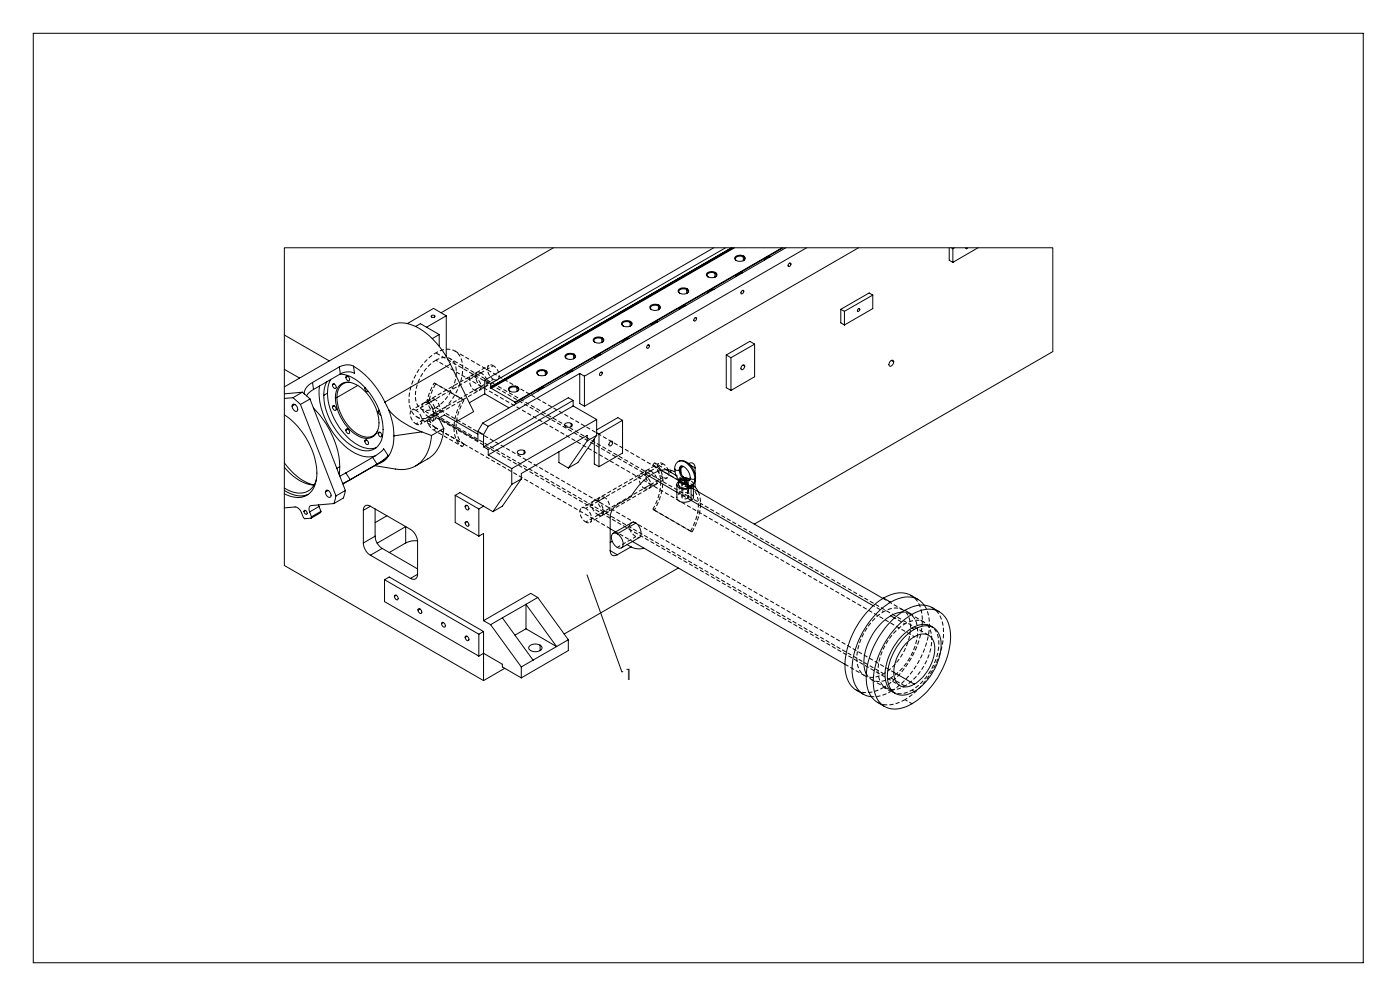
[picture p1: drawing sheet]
<svg xmlns="http://www.w3.org/2000/svg" width="420mm" height="297mm" viewBox="0 0 420 297" stroke-linecap="round" stroke-linejoin="round" font-family="sans-serif">
<defs><g id="words">
<text font-size="4.7" x="187.1" y="203.8">1</text>
</g></defs>
<path d="M203.8 147.9l-.5 .5-.2 .7M203.8 147.9v-3.7M204.9 148.5v-3.7M206.3 149.3v-3.7M265.1 183.3l-3.1-1.8M271.5 187l-3.1-1.8M273.6 206.8a17.3 17.3 0 0 0 8-15.3 5 5 0 0 0-2.3-3.9" fill="none" stroke="#000" stroke-width=".3" stroke-dasharray="1.3 .6" stroke-dashoffset=".7" stroke-linecap="butt"/>
<g fill="none" stroke="#000" stroke-width=".3" stroke-dasharray="1.3 .6" stroke-dashoffset=".1" stroke-linecap="butt">
<path d="M130.8 108a13 13 0 0 0-6 12.1 3.5 3.5 0 0 0 5.4 2.4l.6-.3M139.2 119.9a13.5 13.5 0 0 0-1.7 11.2l.9 1.4 .8 .6M130.8 122.2a13 13 0 0 0 6-12.2 3.5 3.5 0 0 0-5.5-2.3l-.5 .3M139.2 133.1l43.9 25.3M195.9 152.6a13.5 13.5 0 0 0 1.7-11.1l-.9-1.4-.8-.6M198.4 140.9l-61.9-35.7M207.2 159.2a13.5 13.5 0 0 0 1.7-11.2l-.9-1.4-.8-.6M207.3 150l-4.2-2.5M208.1 145.1a3.1 3.1 0 0 0-4.3-.9M208.1 149.1a3.2 3.2 0 0 0-4.3-1.2M253.5 199.1l5.9 3.4M270.8 182.7l-5.9-3.4"/>
<path d="M277.2 186.4l-4.3-2.4M256.9 206.8a8.2 8.2 0 0 0 8.2-.8M261.5 203.7l4.3 2.5M263.3 210.5a8.2 8.2 0 0 0 8.2-.8M271.5 205.6l-4.3-2.4"/>
</g>
<path d="M148 109.6a3.2 3.2 0 0 1 1.4 4.1l-.5 .2-.9-.2M148 113.7a3.2 3.2 0 0 1-1.3-4.2l.4-.1 .9 .2M124.8 127.1a3.2 3.2 0 0 1-1.3-4.2l.4-.2 .9 .3M124.8 123a3.2 3.2 0 0 1 1.4 4.1l-.5 .2-.9-.2M175.7 152.4a3.2 3.2 0 0 1 1.4 4.1l-.5 .2-.9-.2M175.7 156.5a3.2 3.2 0 0 1-1.3-4.2l.4-.2 .9 .3M198.9 143.1a3.2 3.2 0 0 1-1.3-4.2l.4-.2 .9 .3M204.9 144.8a.59 .59 0 0 0-.2 .8 .59 .59 0 0 0 .8 .2l.8-.2M204.9 148.5l.7-.1 .7 .2 .3 .4-.3 .3M206.3 145.6a.59 .59 0 0 0 .1-.8 .59 .59 0 0 0-.8-.2l-.7 .2M206.3 149.3l-.7 .2a.71 .71 0 0 1-1-.8l.3-.2M190.8 160.8l-5.6 3.2" fill="none" stroke="#000" stroke-width=".3" stroke-dasharray="1.3 .6" stroke-dashoffset=".3" stroke-linecap="butt"/>
<g fill="none" stroke="#000" stroke-width=".3" stroke-dasharray="1.3 .6" stroke-dashoffset=".6" stroke-linecap="butt">
<path d="M146.8 109.5l-23.2 13.4M124.8 123l23.2-13.4M124.8 127.1l23.2-13.4M126.1 127.2l23.2-13.4M126.4 122.6l143.5 82.9M128.1 126a5 5 0 0 0 2.2 3M197.7 138.9l-23.2 13.3M175.7 152.4l23.2-13.4M175.7 156.5l23.2-13.4M177 156.6l23.2-13.4M184.7 159.4l5 2.9M204.6 145.2v3.8"/>
<path d="M204.9 148.5l-1.1-.6M206 148.5l-70.9-41M206.6 149v-3.8M207.3 150l-1-.7M191.9 161l-1.1-.2M274.3 190.8l-143.5-82.8"/>
</g>
<g fill="none" stroke="#000" stroke-width=".3" stroke-dasharray="1.3 .6" stroke-dashoffset=".4" stroke-linecap="butt">
<path d="M128.7 119.9l-.6 .4M142.3 112.9l2-1.2M142.3 117l2-1.2M144.3 111.7a.93 .93 0 0 0-1.2-.1 .93 .93 0 0 0-.4 1 3.9 3.9 0 0 0 1.6 3.2M128.1 126l.6-.4M128.5 120.8a3.3 3.3 0 0 1 1.2 4.3l-1.2-.2M128.5 120.8l2-1.1M128.5 124.9l2-1.1M129.6 126.3l.7-.4M198.9 139l.9 .8 .6 1M179.5 150.2a3.3 3.3 0 0 1 1.1 4.3l-1.1-.2M179.5 150.2l1.9-1.1"/>
<path d="M179.5 154.3l1.9-1.1M193.2 142.3l2-1.2M193.2 146.4l2-1.2M195.2 141.1a.93 .93 0 0 0-1.2-.1 .93 .93 0 0 0-.4 1 3.9 3.9 0 0 0 1.6 3.2M270.6 183.4a4.6 4.6 0 0 1 4.7 5.1 17.6 17.6 0 0 1-8.1 14.7M261.4 208.8a9.7 9.7 0 0 0 5.8-1.6M265.1 206l2.1 1.2M268.1 201.5l-137.3-79.3M273.6 210.9l-2.1-1.2M274.3 207.2l-.7-.4"/>
</g>
<path d="M200.5 141.1a1.3 1.3 0 0 1 .1 1.5 1.3 1.3 0 0 1-1.4 .6l-.3-.1M207.2 146l-11.3-6.5M207.2 159.2l-11.3-6.6M207.6 159.4l-11.3-6.5M267.2 207.2a25.1 25.1 0 0 0 11.5-21.7l-.5-2.3-.9-1.9" fill="none" stroke="#000" stroke-width=".3" stroke-dasharray="1.3 .6" stroke-dashoffset="-.2" stroke-linecap="butt"/>
<g fill="none" stroke="#000" stroke-width=".3" stroke-dasharray="1.3 .6" stroke-dashoffset=".5" stroke-linecap="butt">
<path d="M129.1 119.6l-1.9 1.2M130.3 114.8l-1.4 2.7-.8 2.8M130.3 114.8l8.4 4.9M130.5 119.7a3.5 3.5 0 0 1 1.1 4.3l-1.1-.2M130.7 115l8.5 4.9M130.8 105.8a17.3 17.3 0 0 0-8 15.3 4.6 4.6 0 0 0 7.3 3.6l.7-.3M138.7 119.7a14.5 14.5 0 0 0-1.8 12l.6 1.1 1.2 1.1M142.3 112.9a.93 .93 0 0 0-1.2-.1 .93 .93 0 0 0-.3 1.2l.5 1.8 1 1.2M143.1 111.6l-1.9 1.1M143.7 117l1.9-1.1M129.7 125.1l1.9-1.1M130.3 129l8.4 4.9"/>
<path d="M130.7 128.2l8.5 4.9M130.7 128.2l-.4 .8M130.8 124.4a17.3 17.3 0 0 0 7.9-15.4 4.6 4.6 0 0 0-7.3-3.6l-.6 .4M139.2 133.1l-.5 .8M195.9 139.5l.4-.8M180.1 149l-2 1.1M180.6 154.5l2-1.1M181.4 149.1a3.5 3.5 0 0 1 1.2 4.3l-1.2-.2M193.2 142.3a.93 .93 0 0 0-1.2-.2 .93 .93 0 0 0-.3 1.2l.5 1.9 1 1.2M194 141l-1.9 1.1M194.6 146.4l1.9-1.1M196.3 152.9a14.5 14.5 0 0 0 1.9-12l-.6-1.1-1.3-1.1"/>
<path d="M199.9 140.7l-3.6-2M207.2 146l.4-.8M265.1 183.3a17.3 17.3 0 0 0-8 15.4 4.6 4.6 0 0 0 7.4 3.6l.6-.4M271.5 187a17.3 17.3 0 0 0-8 15.3 4.6 4.6 0 0 0 7.3 3.6l.7-.3M265.1 206a25.1 25.1 0 0 0 11.5-21.8 7.4 7.4 0 0 0-3.3-5.8M265.1 201.9a17.3 17.3 0 0 0 8-15.3 4.6 4.6 0 0 0-7.4-3.6l-.6 .3M267.9 207.4a5.7 5.7 0 0 0 5.7-.6M271.5 209.7a25.1 25.1 0 0 0 11.5-21.8 7.4 7.4 0 0 0-3.3-5.8M271.5 205.6a17.3 17.3 0 0 0 7.9-15.4 4.6 4.6 0 0 0-7.3-3.6l-.6 .4"/>
</g>
<g fill="none" stroke="#000" stroke-width=".3" stroke-dasharray="1.3 .6" stroke-dashoffset=".2" stroke-linecap="butt">
<path d="M142.3 117a1.44 1.44 0 0 0 1.9-.4 1.44 1.44 0 0 0-.2-1.9l-.6-1-1.1-.8M144.3 115.8a1.36 1.36 0 0 0 1.7-.2 1.36 1.36 0 0 0 .1-1.8l-.8-1.2-1-.9M125.1 124.9l5.6 3.3M128.1 126l.2 .1a1.19 1.19 0 0 0 1.5 .1 1.19 1.19 0 0 0 .4-1.4 5.6 5.6 0 0 0-2.1-4.5M128.5 124.9a3.1 3.1 0 0 1-1.6-3.9l.9-.4 .7 .2M128.7 125.6a1.22 1.22 0 0 0 1.6 .3 1.22 1.22 0 0 0 .5-1.5 5.6 5.6 0 0 0-2.1-4.5M130.5 123.8a3.1 3.1 0 0 1-1.7-3.9 1.3 1.3 0 0 1 1.7-.2M179.5 154.3a3.1 3.1 0 0 1-1.6-3.9l.9-.4 .7 .2M181.4 153.2a3.1 3.1 0 0 1-1.7-3.9 1.3 1.3 0 0 1 1.7-.2M193.2 146.4a1.44 1.44 0 0 0 1.9-.4 1.44 1.44 0 0 0-.2-1.9l-.6-1-1.1-.8M195.2 145.2a1.36 1.36 0 0 0 1.7-.2 1.36 1.36 0 0 0 .1-1.8l-.8-1.2-1-.9M265.1 201.9l-134.3-77.5"/>
<path d="M267.2 203.2a5.1 5.1 0 0 1-6.8-.5l-.5-.7"/>
</g>
<path d="M130.3 114.8l.4 .2M138.7 119.7l.5 .2M196.3 152.9l-.4-.3M206.4 148.7l-.4-.2M207.6 159.4l-.4-.2M207.6 159.4a14 14 0 0 0 1.9-12.1M208.1 145.5l-.5-.3M208.1 146.5l-4.3-2.5M190.8 160.8a3.1 3.1 0 0 1-1.6-3.9l.2-.2" fill="none" stroke="#000" stroke-width=".3" stroke-dasharray="1.3 .6" stroke-linecap="butt"/>
<path d="M130.7 115l-1.2 2.4-.8 2.5M128.7 125.6a4.5 4.5 0 0 0 2 2.6M194.7 142.7l-63.9-36.9M278.6 190.4l-72.2-41.7" fill="none" stroke="#000" stroke-width=".3" stroke-dasharray="1.3 .6" stroke-dashoffset="-.1" stroke-linecap="butt"/>
<path d="M207.6 145.2l-4.7-2.7" fill="none" stroke="#000" stroke-width=".3" stroke-dasharray="1.3 .6" stroke-dashoffset=".8" stroke-linecap="butt"/>
<g fill="none" stroke="#000" stroke-width=".3">
<path d="M10 10h399v278.5h-399zM166.1 74.3l-33.8 19.4M214.1 74.3l-68.7 39.6M217.7 74.3l-70.5 40.7M219.5 74.3l-72.4 41.8M219.9 74.3l-72.8 42M220.3 74.3l-72.9 42.1M220.6 76.9a1.88 1.88 0 0 1 3 .6 1.95 1.95 0 0 1-3.2 0zM223 77l.4 .5-.3 .6M223 77a1.6 1.6 0 0 0-2.4 .7l.3 .4M223 77v1.1M223.1 76.8l-.1 .2"/>
<path d="M231.2 76.9a1.78 1.78 0 0 0-1.9 1.1M234.6 74.3l-80.1 46.2M234.9 74.3l-80.4 46.4M235.8 74.3l-91 52.5M236.6 79.1l.3-.3a.52 .52 0 0 1 .3 .8 .52 .52 0 0 1-.8 .2zM236.9 78.9l.4 .2M242 74.3l-66.7 38.4M257.6 74.3l-82.3 47.4M284.8 74.3v3.7l1.1 .6M285.4 74.3l.5 .2M285.9 74.5v4.1M286.3 74.3l-.4 .2"/>
<path d="M289.8 74.3v.3l.5-.3M293.4 74.3l-7.5 4.3M124.6 97.9l1.5-.9 5.7 3.3M129.3 94.7a.57 .57 0 0 1 .7-.3 .57 .57 0 0 1 .4 .6 .68 .68 0 0 1-1.1-.3zM130.4 94.5v.5M133.9 94.6l-3.8-2.2-7.9 4.6M133.9 94.6l-5.9 3.5M133.9 94.6v12.3M186.7 96.5a1.86 1.86 0 0 1 3 .6 1.85 1.85 0 0 1-3.3-.2zM189.1 96.6l.3 .5-.3 .6zM189.1 96.6a1.64 1.64 0 0 0-2.4 .7l.3 .4M189.2 96.3l-.1 .3"/>
<path d="M195.2 91.6a1.83 1.83 0 0 1 2.9 .6 1.95 1.95 0 0 1-3.2 0zM197.3 96.5a1.71 1.71 0 0 0-1.9 1.1M197.5 91.7l.4 .5-.3 .6M197.5 91.7a1.61 1.61 0 0 0-2.3 .7l.3 .4M197.5 91.7v1.1M197.7 91.4l-.2 .3M205.7 91.6a1.79 1.79 0 0 0-1.8 1.1M206 86.8l.4 .5-.3 .6M206 86.8a1.6 1.6 0 0 0-2.4 .7l.3 .4M206 86.8v1.1M206.2 86.6a1.8 1.8 0 0 0-2.8 .7l.5 .6M206.2 86.6a.82 .82 0 0 1 .4 1 .82 .82 0 0 1-1 .5l-1.7-.2"/>
<path d="M206.2 86.6l-.2 .2M208.5 95.2h.1a.51 .51 0 0 1 .3 .7 .51 .51 0 0 1-.7 .2zM208.6 95.2l.4 .3M212.2 81.8a2.07 2.07 0 0 1 2.9 .4 1.77 1.77 0 0 1-2.7 .8l-.5-.6zM214.2 86.7a1.78 1.78 0 0 0-1.8 1.1M214.5 81.9l.4 .5-.3 .6M214.5 81.9a1.57 1.57 0 0 0-2.4 .6l.3 .5M214.5 81.9v1.1M214.6 81.7l-.1 .2M222.5 87.2l.3-.2a.55 .55 0 0 1 .3 .7 .55 .55 0 0 1-.7 .3zM222.7 81.8a1.87 1.87 0 0 0-1.9 1.1M222.7 87.1l.4 .2"/>
<path d="M252.2 92.7v4.1l1.1 .6M252.2 92.7l1.1 .6M253.3 93.3v4.1M257.4 92.6l.3-.1a.47 .47 0 0 1 .1 .6 .47 .47 0 0 1-.6 .2zM257.6 92.5l.3 .2M261.8 88.4l-1.1-.6-8.5 4.9M261.8 88.4v4.1l-8.5 4.9M261.8 88.4l-8.5 4.9M85.3 110.7l4.6 2.6M85.3 100.4l13.5 7.8M87.9 119.2l2.2 2M87.9 119.2l-2.6 .2"/>
<path d="M90.7 117.5l2.3 2.1M90.7 117.5l-2.8 1.7M90.7 117.5l-5.4 .5M93 119.6l10.6 27.4M93 119.6l-2.9 1.6M93.8 114.6a3.9 3.9 0 0 0-2.5 3.5M93.8 114.6l.3 2.1M94.1 116.7l-1.2 .9-1 1M95.8 115.7a22.1 22.1 0 0 0 8.4 18.6 9.1 9.1 0 0 0 8.5 2.3M98.1 114.4l-.8 1.9-.2 2.2M98.2 117.8a19.3 19.3 0 0 0 10.3 16.1 5.8 5.8 0 0 0 4.4 .3M98.2 117.8l-1.1 .7"/>
<path d="M99.2 113.8l-.7 1.9-.3 2.1M99.8 115.1a.85 .85 0 0 1 .9 .4 .85 .85 0 0 1-.1 .9 1.02 1.02 0 0 1-.8-1.3zM100.3 115.1l-.6 .3M101.1 119.1a13.8 13.8 0 0 0 7.2 11.5 3.5 3.5 0 0 0 5-1.6M101.1 119.1l-.5 .1M101.8 115.6a4.1 4.1 0 0 1 5.4-.2 14.1 14.1 0 0 1 6.4 12.6 3.8 3.8 0 0 1-2.4 3.2 3.8 3.8 0 0 1-4-.7 14 14 0 0 1-6.5-12.5l.3-1.2zM101.8 110l-8 4.6M101.8 110l.3 2.1M102 112.1a12.5 12.5 0 0 1 9.1 5.9 16.2 16.2 0 0 1 3.2 14.2 4.9 4.9 0 0 1-6.9 2.3 19.1 19.1 0 0 1-10.3-16M102.1 112.1l-8 4.6M103.9 112.7a.85 .85 0 0 1 .8 .5 .85 .85 0 0 1-.1 .9 1.02 1.02 0 0 1-.7-1.4zM104.3 112.7l-.5 .4"/>
<path d="M105 114.6a3.6 3.6 0 0 0-3.9 3.9v.6M106 109.7a25.3 25.3 0 0 1 9.5 10.8M106 109.7a4.8 4.8 0 0 0-4.2 .3M106 109.7l.4 2.2a4.5 4.5 0 0 0-4.3 .2M107.3 115.5l-6.2 3.6M109.4 116.3a.82 .82 0 0 0 1.1 1M109.5 116.1l-.1 .2M109.6 116.3h-.2M131.8 100.3l-2.1 1.2M131.8 100.3l-.2 3.3M135.1 109.1a22.4 22.4 0 0 0-12.5-12 6.9 6.9 0 0 0-5.4 .4l-31.9 18.5M135.1 109.1l-19.6 11.4"/>
<path d="M135.1 109.1l7 14.3-5.3 3M145.4 118l7.3 4.2M145.4 118l-4.6 2.7M145.4 113.9l1.8 1.1M145.4 113.9v4.1M147.1 116.1v.2M147.1 116.3l.3 .1M147.2 115l-.1 1.1M147.4 116.4l7.1 4.1M152.8 116.1a2.06 2.06 0 0 1 2.9 .4 1.74 1.74 0 0 1-2.7 .8l-.5-.6zM155.1 116.2l.4 .5-.3 .6M155.1 116.2a1.57 1.57 0 0 0-2.4 .6l.3 .5"/>
<path d="M155.1 116.2v1.1M155.2 116l-.1 .2M161.3 111.2a1.88 1.88 0 0 1 2.9 .6 1.95 1.95 0 0 1-3.2 0zM163.3 116.1a1.87 1.87 0 0 0-1.9 1.1M163.6 111.3l.4 .5-.3 .6M163.6 111.3a1.72 1.72 0 0 0-2.4 .5l.3 .6M163.6 111.3v1.1M163.7 111.1l-.1 .2M169.7 106.3a1.87 1.87 0 0 1 3 .6 1.85 1.85 0 0 1-3.2-.2zM171.8 111.2a1.78 1.78 0 0 0-1.9 1.1M172.1 106.4l.4 .5-.4 .6M172.1 106.4a1.64 1.64 0 0 0-2.4 .7l.3 .4"/>
<path d="M172.1 106.4v1.1M172.2 106.1l-.1 .3M173.9 111.9l-27.4 15.9M173.9 111.9v9l1.4 .8M173.9 111.9l1.4 .8M175.3 112.7v9M178.2 101.4a1.83 1.83 0 0 1 3 .6 1.83 1.83 0 0 1-3.2-.2zM180.1 111.7l.2-.2a.55 .55 0 0 1 .3 .7 .55 .55 0 0 1-.6 .3zM180.3 106.3a1.87 1.87 0 0 0-1.9 1.1M180.3 111.5l.4 .3M180.6 101.5l.3 .5-.3 .6M180.6 101.5a1.61 1.61 0 0 0-2.4 .7l.3 .4"/>
<path d="M180.6 101.5v1.1M180.7 101.2l-.1 .3M188.8 101.4a1.71 1.71 0 0 0-1.9 1.1M194.3 103.4l.2-.1a.53 .53 0 0 1 .2 .7 .53 .53 0 0 1-.7 .3zM194.4 103.4l.4 .2M217.9 106.4v9.8l1.4 .8M217.9 106.4l1.4 .8M219.3 107.2v9.8M222.7 109.5a.47 .47 0 0 1 .7 0 .47 .47 0 0 1-.1 .7l-.1 .2a.49 .49 0 0 1-.8 .4 .49 .49 0 0 1 0-.8zM222.8 109.4l.6 .3M226.4 103.1l-1.4-.8-7.1 4.1M226.4 103.1v9.8l-7.1 4.1"/>
<path d="M226.4 103.1l-7.1 4.1M267.1 108.3a.57 .57 0 0 1 .9-.3 .57 .57 0 0 1 0 .9 .67 .67 0 0 1-.5 .8 .67 .67 0 0 1-.8-.4zM267.4 108l.7 .4M85.3 124.3a22.2 22.2 0 0 1 9.7 19.1 5.8 5.8 0 0 1-8.4 5.2l-1.3-.6M85.3 138.7a16.5 16.5 0 0 0 8.8 6.6M87.7 121.3a1.28 1.28 0 0 1 1.4 .5 1.28 1.28 0 0 1 0 1.5 1.47 1.47 0 0 1-1.4-2zM88.5 121.2l-.9 .5M90.1 121.2l10.7 27.4M94 122.3a27 27 0 0 1 7.9 17.6M99.8 121.6a.85 .85 0 0 1 .9 .5 .85 .85 0 0 1-.1 .9 1.02 1.02 0 0 1-.8-1.4zM100.3 121.6l-.6 .4M101.9 139.9l-.2 2.3"/>
<path d="M101.9 139.9l-.9 .5M103.9 128.6a.85 .85 0 0 1 .8 .4 .85 .85 0 0 1-.1 1 1.02 1.02 0 0 1-.7-1.4zM104.3 128.6l-.5 .3M109.5 131.9a.85 .85 0 0 1 .9 .4 .85 .85 0 0 1-.1 .9 1.02 1.02 0 0 1-.8-1.3zM110 131.9l-.6 .3M111.8 137.1l-8 4.6M111.8 137.1l1.3 2M113.1 139.1l-8 4.7M113.5 123.3l.2 .7 .5 .4M113.6 129.6a.77 .77 0 0 1 .8 .4 .77 .77 0 0 1-.2 .9 1.07 1.07 0 0 1-.6-1.3zM113.7 122.9l-.2 .4M113.8 123.1l-.3 .2"/>
<path d="M114 129.6l-.5 .3M115.5 120.5l1.1 2.3M116.5 136.6l-1.4-2.1-.9 1-2.4 1.6M116.5 136.6l-1 .9-2.4 1.6M116.5 136.6l-2 1.8-11.6 6.7M116.6 122.8a21.3 21.3 0 0 1 1.6 7.8M116.6 122.8a22.7 22.7 0 0 0 9.9 6.6M118.2 130.6a8.5 8.5 0 0 1-4 8.1l-1 .4M126.5 129.4l2.9 1.1M126.5 129.4l-8.3 1.2M129.4 130.5a10.2 10.2 0 0 1-6.2 9.8l-3.1 .4-7.7-1.1M131.6 125.3l1.5 3.1"/>
<path d="M131.6 125.3l11.8 6.8v-2.8M131.6 125.3l1.7-.9 10.1 5.7M133.1 128.4a11 11 0 0 1-4.7 9.1l-3.7 2.1M133.1 128.4l-3.7 2.1M143.4 129.3l1.7 .9M144.8 126.8l1.7 1M144.8 126.8l-1.4 2.5M145.1 130.2v3.7M145.1 133.9l1.4 .8M146.5 134.7v1.6M146.5 136.3l7 4.1M146.5 127.8l-1.4 2.4"/>
<path d="M154.5 120.5v.2M154.5 120.7l.4 .2M155.3 135.2a1.5 1.5 0 0 1 2.3 .3 1.37 1.37 0 0 1-2.4 0zM157.2 135v1M167.7 135.4v3.2l2.8 1.7M169.5 127a1.46 1.46 0 0 1 2.2 .4 1.41 1.41 0 0 1-2.4 0zM171.3 126.9v1M171.9 120l-1.4-.8-25.4 14.7M171.9 121.7l-25.4 14.6M171.9 121.7l7.1 4M171.9 120l-25.4 14.7M171.9 120v1.7"/>
<path d="M176.2 132.1v-1.6l-19.8 11.4v1.6M176.2 132.1l-5.7 8.2M178.3 131.5v7.6l1.4 .8M179 130.5l-2.8 1.6M179 125.7l-25.5 14.7M179 125.7v4.8M179 130.5l-5.6 8.1-2.9 1.7M179 129.7l.7 .4M179.7 130.1v9.8M183.1 132.4a.47 .47 0 0 1 .7 0 .47 .47 0 0 1-.1 .7l-.5 .5a.52 .52 0 0 1-.6-.3 .52 .52 0 0 1 .3-.7zM183.2 132.3l.6 .3M186.8 126l-1.5-.8-6.3 3.6"/>
<path d="M186.8 126l-7.1 4.1M186.8 126v9.8l-7.1 4.1M203.5 138.3a2.39 2.39 0 0 0-1.1 2.2M203.5 138.3a3.4 3.4 0 0 1 4.2 1.9l.7 1.3 .3 1.7M203.5 138.3a3.2 3.2 0 0 1 3.8 1.9l.9 1.9 .3 1.4M204.3 139.7a3.5 3.5 0 0 1 2.8 3.5M204.3 139.7l-.3 .8M204.3 139.7l-.3 .2-.2 .9M205 139.8l-1 .6M206.6 138.9a1.28 1.28 0 0 1 1.4 0 1.28 1.28 0 0 1 .5 1.3M207.1 139.4l1.4 .8M85.3 152.2l3.2-.3a2.47 2.47 0 0 1 2 1.8l.5 1.4 .4 .4 1.9-.2"/>
<path d="M85.3 147a7.8 7.8 0 0 0 7.2 1.2M85.3 140a13 13 0 0 0 8.9 5.3M91.3 153a.71 .71 0 0 1 .7 .3 .71 .71 0 0 1-.1 .9 .84 .84 0 0 1-.6-1.2zM91.7 153l-.5 .3M92.9 153.4l.6 1.5M93.5 154.9l-.2 .4M94.9 143.8a5.3 5.3 0 0 1-7.5 3.5l-2.1-1M95.6 151.3l.1 .5M95.7 151.8l-2.8 1.6M95.7 151.8l.6 1.4M96.3 153.2l-2.8 1.7M96.3 153.2l-.1 .4-2.9 1.7"/>
<path d="M97.9 146.9a1.39 1.39 0 0 1 1.2 2.1 1.38 1.38 0 0 1-1.2-2.1zM98.5 147l-.9 .5M100.2 150.9l-6.8 .6a1.22 1.22 0 0 0-.5 1.9M100.8 148.6l-.6 2.3M103.6 147l-.6 2.3-2.8 1.6M103.6 147l-2.8 1.6M103.8 141.7l-1.8 1M103.8 141.7l1.3 2.1M105.1 143.8l-2.3 1.1M109 152.9v9.8M111.1 151.7l12 6.9a4.7 4.7 0 0 1 2.2 3.7v9.8M111.1 151.7a1.27 1.27 0 0 0-1.5-.2 1.27 1.27 0 0 0-.6 1.4"/>
<path d="M111.1 151.7l-2.1 1.2M112.5 152.5v8.2M116.1 154.6l-3.6 2M136.6 148.4l1.4-.8 7.1 4.1M136.6 148.4l7.1 4.1M136.6 148.4v8.2l7.1 4.1M139.6 156.5a.72 .72 0 0 1 .9 .3 .72 .72 0 0 1-.2 .9l-.5-.4zM139.7 151.5a.77 .77 0 0 1 .8 .4 .77 .77 0 0 1-.2 1 1.07 1.07 0 0 1-.6-1.4zM140.1 151.5l-.5 .3M140.1 156.3l-.5 .4M143.7 152.5v8.2M145.1 151.7l2.8 1.6"/>
<path d="M145.1 151.7l-1.4 .8M153.5 140.4v4.8M153.5 145.2l-5.6 8.1M156.4 143.5l-2.9 1.7M156.4 143.5l-5.7 8.2-2.8 1.6M183.1 158.5l1.6 .9M183.8 159.9a2.71 2.71 0 0 1 3.1 2.8 1.19 1.19 0 0 1-.5 1.5 1.19 1.19 0 0 1-1.5-.3 3 3 0 0 1-1.1-4zM190.7 156.8a3.3 3.3 0 0 1 1.2 4.2l-5.5 3.2M190.7 156.8l-.7-.2-.6 .1-5.5 3.1M190.7 156.8l-5.5 3.2M194.7 142.7l8.4 4.8M198.4 141l5.3 3.1"/>
<path d="M199.8 140.8l3.1 1.7M200.4 140.8l.1 .4M201.3 140.9v.7M202.4 140.5a5.3 5.3 0 0 0 1.2 3.3M202.4 140.5a.9 .9 0 0 0 1.4 .3M202.5 141.2l-.2 .2a7.2 7.2 0 0 0-7.5 1.3 20 20 0 0 0-5.5 6.2l-4.1 2.3a4.8 4.8 0 0 0-2.1 3.7v10.1M203.1 145.2v3.9a2.34 2.34 0 0 0 3.4 1.2l.8-.3M203.6 143.9l.1 .7M203.7 143.6l.2 .6M203.7 143.6l-.1 .2M203.7 144.6a1.33 1.33 0 0 0 .3 1.4 1.33 1.33 0 0 0 1.4 .4l1.1-.2M203.8 144.2a1.15 1.15 0 0 0-.7 1.2 1.15 1.15 0 0 0 1 1 4 4 0 0 0 3.2-.2"/>
<path d="M203.8 140.8a2.86 2.86 0 0 0 3 3.2M203.9 144.2a1.41 1.41 0 0 0 1.7 1M203.9 144.2h.2M203.9 144.2l-.2 .4M204 140.5l.4 1.5 .6 1M204 140.5l-.2 .3M204.1 144.2a1.28 1.28 0 0 0 1.4 .8M204.1 144.2l1.2-.1 .2 .9M204.2 143.5l1.2 .5 .7 .6M204.2 143.5l-.5 .1M204.2 143.5l-.1 .7M204.3 140.2v1.5"/>
<path d="M205 143l.5 .3M205 143h.1M205 143l.6 .3M205 143l.6 .7 .8 .3M205.5 145l.1 .2M205.6 143.3l1.1 .2 .3 .3M205.6 145.2l.3 .6 .6 .4M205.6 143.3l.2 .5 1 .2M205.6 143.3l.8 .1 .6 .5M206.1 144.6l.2 .5M206.1 144.6l-.6 .4M206.3 145.1l.6 .5"/>
<path d="M206.3 145.1l-.7 .1M206.4 144h.1M206.8 144h-.4M206.9 145.6l-.4 .6M207.1 143.2l-.3 .8M207.1 143.2a.94 .94 0 0 0 1.4 .3M207.2 145.6l.1 .1M207.3 145.7l-.8 .5M207.3 146.2v3.8M207.3 150l54.7 31.5M207.4 145.5l-.1 .2M207.5 145.5l-.2 .2"/>
<path d="M208 145.1v.5l-.7 .6M208 145.2v4.1l-.7 .7M208 145.6l.9 .8 .5 1M208 146.5l56.9 32.8M208.5 143.5l-.3 1.1-.6 .8M208.5 140.2v1.8M208.5 144.2v1.8M208.7 143.2a2.12 2.12 0 0 1-1.8 2.4M208.7 143.2l-.2 .3M226.3 157.1l89.5-51.7v-31.1h-230.5v95.2l59.8 34.5M109 162.7a4.6 4.6 0 0 0 2.1 3.7M111.1 166.4l12 7"/>
<path d="M112.5 160.7a4.6 4.6 0 0 0 2.2 3.7M112.5 160.7l-3.5 2M114.7 164.4l-3.6 2M114.7 164.4l10.6 6.1M115.4 173.7l1.4-.8 28.3 16.4M115.4 173.7l28.3 16.4M115.4 173.7v6.6l28.3 16.3M118.4 178.4a.83 .83 0 0 1 .9 .4 .83 .83 0 0 1-.1 1 1 1 0 0 1-.8-1.4zM118.9 178.4l-.6 .3M121.7 162.7v-4.9l-8.6 5M121.7 162.7l-4.9 2.9M125.2 162.1h-1.5l-2 .6"/>
<path d="M125.3 172.1a1.32 1.32 0 0 1-.7 1.4 1.32 1.32 0 0 1-1.5-.1M125.3 172.1l-2.2 1.3M143.7 160.7l1.4-.8v26.1M161.3 179.1l-2.1-1.3-14.1 8.2M161.3 179.1l-3.5 2M161.3 179.1l9.2 12.6M176.1 172.3l10.4 29M183.1 165a1.3 1.3 0 0 0 .6 1.4 1.3 1.3 0 0 0 1.5-.1M183.1 165l2.1 1.3M183.7 162.2l-.6 .4M188.1 163.2l1.2 .7M189.3 163.9l2.2 .6 1.7-.2"/>
<path d="M189.3 163.9l-4.1 2.4M189.7 162.3l63.8 36.8M203.5 170.2l-34.2 19.8M265.1 179.2a25.4 25.4 0 0 0-11.6 21 8 8 0 0 0 3.4 6.6l2.1 1.3M265.1 179.2a8.2 8.2 0 0 1 8.2-.8l2.1 1.3M265.1 179.2l2.1 1.3M125.5 182.5a.85 .85 0 0 1 .9 .4 .85 .85 0 0 1-.1 1 .98 .98 0 0 1-.8-1.4zM126 182.5l-.6 .3M132.6 186.6a.86 .86 0 0 1 .8 .4 .86 .86 0 0 1 0 1 1.02 1.02 0 0 1-.8-1.4zM133 186.6l-.5 .3M139.7 190.7a.77 .77 0 0 1 .8 .4 .77 .77 0 0 1-.2 .9 1.07 1.07 0 0 1-.6-1.3zM140.1 190.7l-.5 .3"/>
<path d="M143.7 196.6l1.4-.8 5.6 3.3v.8l5.7 3.3M143.7 190.1v6.5M145.1 189.3v14.7M145.1 186l2.1 1.2M145.1 189.3l-1.4 .8M147.2 187.2l9.2 12.7M150.7 185.2l-3.5 2M150.7 185.2l9.2 12.6M156.4 199.9v3.3M157.8 181.1l-7.1 4.1M157.8 188.5l-3.3 1.9M157.8 188.5l9.2 5.3"/>
<path d="M157.8 181.1v7.4M157.8 181.1l9.2 12.7M158.7 193.7a2.47 2.47 0 0 1 3.9 .5 2.41 2.41 0 0 1-4 .2zM159.9 197.8l-3.5 2.1M162 193.4v1.6M167 193.8l-7.1 4M170.5 191.7l-3.5 2.1M170.5 191.7v3.3l-14.1 8.2M267.2 180.5a25.4 25.4 0 0 0-11.6 20.9 7 7 0 0 0 5.8 7.4M267.2 180.5a8 8 0 0 1 8.7-.5l1.3 1.4M267.2 184.5a17.4 17.4 0 0 0-7.9 15.4l.6 2.1M267.2 184.5l1.2 .7"/>
<path d="M269.8 187a12.4 12.4 0 0 1 10.2-4.3 6.7 6.7 0 0 1 5.1 6.5 24.8 24.8 0 0 1-13 22.5 6.5 6.5 0 0 1-8.9-2.2 15.1 15.1 0 0 1 0-11.9 27.4 27.4 0 0 1 6.6-10.6zM270.6 183.4l-1.5 .3-1.9 .8M271.2 191.1a9.1 9.1 0 0 1 7.8-3.4 5.5 5.5 0 0 1 3.3 6.3 17.5 17.5 0 0 1-9.3 13.9 4.5 4.5 0 0 1-6.7-3.9 16.9 16.9 0 0 1 4.9-12.9zM271.5 182.9a25.3 25.3 0 0 0-11.6 21 7.9 7.9 0 0 0 3.3 6.6l2.2 1.2M271.5 182.9a8.1 8.1 0 0 1 8.1-.8l2.2 1.2M271.5 182.9l2.1 1.2M272.1 192.5a5.8 5.8 0 0 1 6.6-2 5.7 5.7 0 0 1 1.4 6.3 12.1 12.1 0 0 1-8 9 3.5 3.5 0 0 1-4-4 13.2 13.2 0 0 1 4-9.3zM273.6 188.2a17.2 17.2 0 0 0-8 15.4 5.1 5.1 0 0 0 3 4.2M273.6 188.2l.7 .4M280 188.1a5.4 5.4 0 0 0-6.4 .1M151.4 200.3l-6.3 3.7M186.5 201.3h.1"/>
<path d="M268.1 201.5l6.2 3.5"/>
</g>
<use href="#words"/>
</svg>
